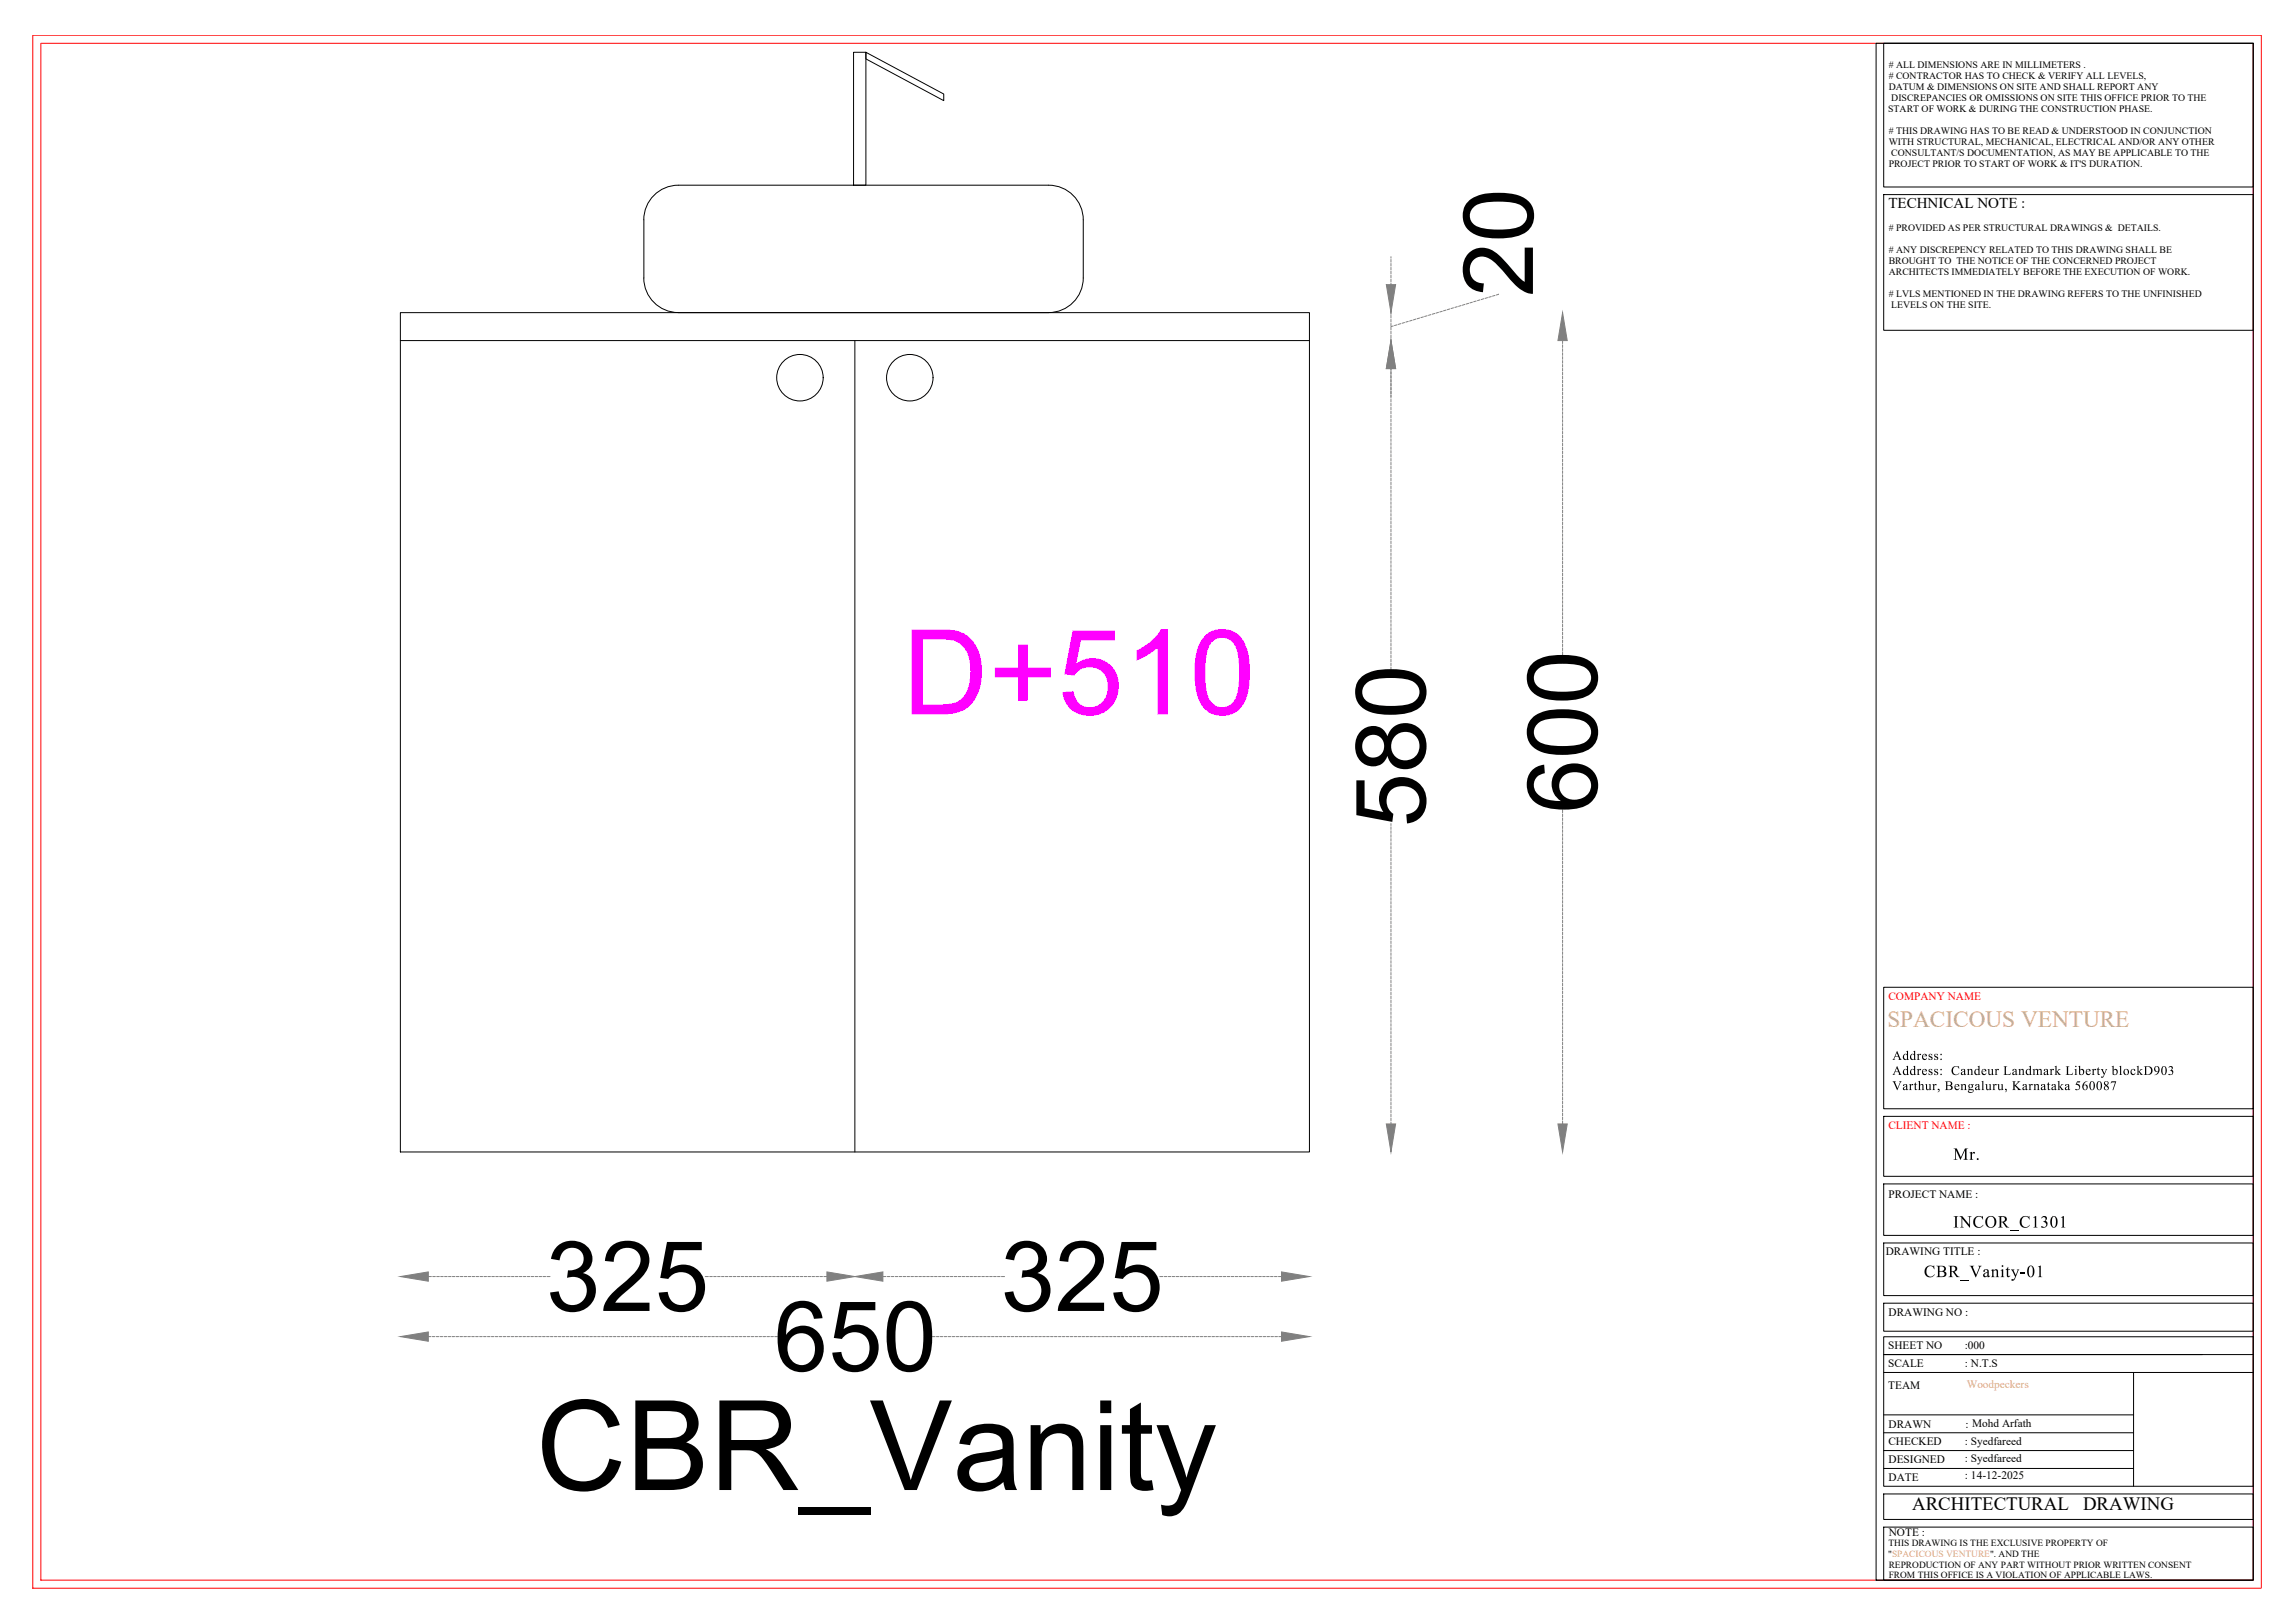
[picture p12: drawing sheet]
<svg xmlns="http://www.w3.org/2000/svg" width="1189mm" height="841mm" viewBox="0 0 1189 841" stroke-linecap="round" stroke-linejoin="round" font-family="sans-serif">
<defs><g id="words">
<text font-size="64.8" x="278" y="772">CBR_Vanity</text>
<text font-size="61.5" fill="#f0f" x="468" y="370">D+510</text>
<g font-size="50.6">
<text x="794" y="154" transform="rotate(-90 794 154)">20</text>
<text x="828" y="421" transform="rotate(-90 828 421)">600</text>
<text x="739" y="429" transform="rotate(-90 739 429)">580</text>
<text x="283" y="679">325</text>
<text x="519" y="679">325</text>
<text x="401" y="710">650</text>
</g>
<text font-size="12" fill="#dda56e" x="978" y="532">SPACICOUS VENTURE</text>
<g font-size="9.8">
<text x="991" y="783">ARCHITECTURAL</text>
<text x="1080" y="783">DRAWING</text>
</g>
<g font-size="8.9">
<text x="1012" y="601">Mr.</text>
<text x="1012" y="636">INCOR_C1301</text>
<text x="997" y="662">CBR_Vanity-01</text>
</g>
<text font-size="7.8" x="979" y="108">TECHNICAL NOTE :</text>
<g font-size="6.8">
<text x="981" y="549">Address:</text>
<text x="981" y="557">Address: Candeur Landmark Liberty blockD903</text>
<text x="981" y="565">Varthur, Bengaluru, Karnataka 560087</text>
</g>
<g font-size="5.9" fill="#f00">
<text x="979" y="518">COMPANY NAME</text>
<text x="979" y="585">CLIENT NAME :</text>
</g>
<g font-size="5.9">
<text x="979" y="621">PROJECT NAME :</text>
<text x="977" y="650">DRAWING TITLE :</text>
<text x="979" y="682">DRAWING NO :</text>
<text x="979" y="699">SHEET NO</text>
<text x="1018" y="699">:000</text>
<text x="979" y="708">SCALE</text>
<text x="1018" y="708">: N.T.S</text>
<text x="979" y="720">TEAM</text>
<text x="979" y="740">DRAWN</text>
<text x="1019" y="740">: Mohd Arfath</text>
<text x="979" y="749">CHECKED</text>
<text x="1018" y="749">: Syedfareed</text>
<text x="979" y="758">DESIGNED</text>
<text x="1018" y="758">: Syedfareed</text>
<text x="979" y="768">DATE</text>
<text x="1018" y="766">: 14-12-2025</text>
<text x="979" y="796">NOTE :</text>
</g>
<text font-size="5.9" fill="#dda56e" x="1019" y="719">Woodpeckers</text>
<g font-size="5.1">
<text x="979" y="35"># ALL DIMENSIONS ARE IN MILLIMETERS .</text>
<text x="979" y="41"># CONTRACTOR HAS TO CHECK &amp; VERIFY ALL LEVELS,</text>
<text x="979" y="46">DATUM &amp; DIMENSIONS ON SITE AND SHALL REPORT ANY</text>
<text x="980" y="52">DISCREPANCIES OR OMISSIONS ON SITE THIS OFFICE PRIOR TO THE</text>
<text x="979" y="58">START OF WORK &amp; DURING THE CONSTRUCTION PHASE.</text>
<text x="979" y="69"># THIS DRAWING HAS TO BE READ &amp; UNDERSTOOD IN CONJUNCTION</text>
<text x="979" y="75">WITH STRUCTURAL, MECHANICAL, ELECTRICAL AND/OR ANY OTHER</text>
<text x="980" y="81">CONSULTANT/S DOCUMENTATION, AS MAY BE APPLICABLE TO THE</text>
<text x="979" y="87">PROJECT PRIOR TO START OF WORK &amp; IT'S DURATION.</text>
<text x="979" y="120"># PROVIDED AS PER STRUCTURAL DRAWINGS &amp; DETAILS.</text>
<text x="979" y="131"># ANY DISCREPENCY RELATED TO THIS DRAWING SHALL BE</text>
<text x="979" y="137">BROUGHT TO THE NOTICE OF THE CONCERNED PROJECT</text>
<text x="979" y="142">ARCHITECTS IMMEDIATELY BEFORE THE EXECUTION OF WORK.</text>
<text x="979" y="154"># LVLS MENTIONED IN THE DRAWING REFERS TO THE UNFINISHED</text>
<text x="980" y="160">LEVELS ON THE SITE.</text>
</g>
<g font-size="4.9">
<text x="979" y="801">THIS DRAWING IS THE EXCLUSIVE PROPERTY OF</text>
<text x="979" y="807">&quot;SPACICOUS VENTURE&quot;. AND THE</text>
<text x="979" y="812">REPRODUCTION OF ANY PART WITHOUT PRIOR WRITTEN CONSENT</text>
<text x="979" y="818">FROM THIS OFFICE IS A VIOLATION OF APPLICABLE LAWS.</text>
</g>
</g></defs>
<!-- layer: 0 -->
<g fill="none" stroke="#000" stroke-width=".52">
<path d="M442 27h7v69h-7zM449 27l40 22v3l-40-21zM334 114a18 18 0 0 1 18-18h191a18 18 0 0 1 18 18M334 114v30a18 18 0 0 0 18 18h191a18 18 0 0 0 18-18v-30M207 162h472v435h-472zM207 176h472M443 176v421"/>
<circle cx="415" cy="196" r="12"/>
<circle cx="472" cy="196" r="12"/>
</g>
<g fill="none" stroke="#808080" stroke-width=".52">
<path d="M721 133v1M721 134v2M721 137v1M721 139v1M721 141v1M721 143v1M721 145v1M721 147h.1M753 160h-1M755 159h-1M757 158l-1 1M759 158h-1"/>
<path d="M761 157l-1 1M763 157h-1M765 156h-1M767 155l-1 1M769 155h-1M771 154l-1 1M773 154h-1M775 153h-2M777 152l-2 1M721 162v1M721 163v2M721 166v1"/>
<path d="M721 168v1M721 170v1M721 172v1M721 174v1M721 176h.1M722 169h-1M724 168l-1 1M726 168h-1M728 167l-1 1M730 167h-1M732 166h-1M734 165l-2 1"/>
<path d="M736 165h-2M738 164l-2 1M740 164h-2M742 163h-2M744 162l-2 1M746 162h-2M747 161l-1 1M749 161h-1M751 160h-1M810 176v2M810 179v1M721 191v1"/>
<path d="M721 192v2M721 194v2M721 197v1M721 199v1M810 181v1M810 183v1M810 185v1M810 187v1M810 189v1M810 191v1M810 193v1M810 195v1"/>
<path d="M810 197v1M810 199v1M721 201v1M721 203v1M721 205v1M721 207v1M721 209v1M721 211v1M721 213v1M721 215v1M721 217v2M721 219v2"/>
<path d="M810 201v1M810 203v2M810 205v2M810 207v2M810 209v2M810 211v2M810 213v2M810 215v2M810 217v2M810 219v2M721 221v2M721 223v2"/>
<path d="M721 225v2M721 227v2M721 229v2M721 231v2M721 233v2M721 236v1M721 238v1M721 240v1M810 222v1M810 224v1M810 226v1M810 228v1"/>
<path d="M810 230v1M810 232v1M810 234v1M810 236v1M810 238v1M810 240v1M721 242v1M721 244v1M721 246v1M721 248v1M721 250v1M721 252v1"/>
<path d="M721 254v1M721 256v1M721 258v1M810 242v1M810 244v1M810 246v1M810 248v1M810 250v1M810 252v1M810 254v2M810 256v2M810 258v2"/>
<path d="M721 260v1M721 262v1M721 264v1M721 266v1M721 268v1M721 270v2M721 272v2M721 274v2M721 276v2M721 278v2M810 260v2M810 262v2"/>
<path d="M810 264v2M810 266v2M810 268v2M810 270v2M810 273v1M810 275v1M810 277v1M810 279v1M721 280v2M721 282v2M721 284v2M721 287v1"/>
<path d="M721 289v1M721 291v1M721 293v1M721 295v1M721 297v1M721 299v1M810 281v1M810 283v1M810 285v1M810 287v1M810 289v1M810 291v1"/>
<path d="M810 293v1M810 295v1M810 297v1M810 299v1M721 301v1M721 303v1M721 305v1M721 307v1M721 309v1M721 311v1M721 313v1M721 315v1"/>
<path d="M721 317v1M721 319v2M810 301v1M810 303v1M810 305v2M810 307v2M810 309v2M810 311v2M810 313v2M810 315v2M810 317v2M810 319v2"/>
<path d="M721 321v2M721 323v2M721 325v2M721 327v2M721 329v2M721 331v2M721 333v2M721 335v2M721 337v2M721 340v1M810 321v2M810 324v1"/>
<path d="M810 326v1M810 328v1M810 330v1M810 332v1M810 334v1M810 336v1M810 338v1M721 342v1M721 344v1M721 346v1M810 420v1M721 427v1"/>
<path d="M721 428v2M721 430v2M721 433v1M721 435v1M721 437v1M721 439v1M810 422v1M810 424v1M810 426v1M810 428v1M810 430v1M810 432v1"/>
<path d="M810 434v1M810 436v1M810 438v2M721 441v1M721 443v1M721 445v1M721 447v1M721 449v1M721 451v1M721 453v1M721 455v1M721 457v1"/>
<path d="M721 459v1M810 440v2M810 442v2M810 444v2M810 446v2M810 448v2M810 450v2M810 452v2M810 454v2M810 456v2M810 459v1M721 461v1"/>
<path d="M721 463v1M721 465v2M721 467v2M721 469v2M721 471v2M721 473v2M721 475v2M721 477v2M721 479v2M810 461v1M810 463v1M810 465v1"/>
<path d="M810 467v1M810 469v1M810 471v1M810 473v1M810 475v1M810 477v1M810 479v1M721 481v2M721 484v1M721 486v1M721 488v1M721 490v1"/>
<path d="M721 492v1M721 494v1M721 496v1M721 498v1M721 500v1M810 481v1M810 483v1M810 485v1M810 487v1M810 489v1M810 491v2M810 493v2"/>
<path d="M810 495v2M810 497v2M810 499v2M721 502v1M721 504v1M721 506v1M721 508v1M721 510v1M721 512v1M721 514v1M721 516v2M721 518v2"/>
<path d="M810 501v2M810 503v2M810 505v2M810 507v2M810 510v1M810 512v1M810 514v1M810 516v1M810 518v1M810 520v1M721 520v2M721 522v2"/>
<path d="M721 524v2M721 526v2M721 528v2M721 530v2M721 532v2M721 535v1M721 537v1M721 539v1M810 522v1M810 524v1M810 526v1M810 528v1"/>
<path d="M810 530v1M810 532v1M810 534v1M810 536v1M810 538v1M721 541v1M721 543v1M721 545v1M721 547v1M721 549v1M721 551v1M721 553v1"/>
<path d="M721 555v1M721 557v1M721 559v1M810 540v1M810 542v2M810 544v2M810 546v2M810 548v2M810 550v2M810 552v2M810 554v2M810 556v2"/>
<path d="M810 558v2M721 561v1M721 563v1M721 565v1M721 567v1M721 569v2M721 571v2M721 573v2M721 575v2M721 577v2M721 579v2M810 561v1"/>
<path d="M810 563v1M810 565v1M810 567v1M810 569v1M810 571v1M810 573v1M810 575v1M810 577v1M810 579v1M721 581v1M810 581v1M222 662h2"/>
<path d="M224 662h2M226 662h2M228 662h2M230 662h2M232 662h2M234 662h2M236 662h2M239 662h1M241 662h1M243 662h1M245 662h1M247 662h1"/>
<path d="M249 662h1M251 662h1M253 662h1M255 662h1M257 662h1M259 662h1M261 662h1M263 662h1M265 662h1M267 662h1M269 662h1M271 662h2"/>
<path d="M273 662h2M275 662h2M277 662h2M279 662h2M281 662h2M283 662h2M365 662h2M368 662h1M370 662h1M372 662h1M374 662h1M376 662h1"/>
<path d="M378 662h1M380 662h1M382 662h1M384 662h1M386 662h1M388 662h2M390 662h2M392 662h2M394 662h2M396 662h2M398 662h2M400 662h2"/>
<path d="M402 662h2M405 662h1M407 662h1M409 662h1M411 662h1M413 662h1M415 662h1M417 662h1M419 662h1M421 662h1M423 662h1M425 662h1"/>
<path d="M427 662h2M458 662h1M460 662h1M462 662h1M464 662h1M466 662h1M468 662h1M470 662h1M472 662h1M474 662h2M476 662h2M478 662h2"/>
<path d="M480 662h2M482 662h2M484 662h2M486 662h2M488 662h2M490 662h2M492 662h2M495 662h1M497 662h1M499 662h1M501 662h1M503 662h1"/>
<path d="M505 662h1M507 662h1M509 662h1M511 662h1M513 662h1M515 662h1M517 662h1M519 662h2M601 662h2M603 662h2M605 662h2M607 662h2"/>
<path d="M609 662h2M612 662h1M614 662h1M616 662h1M618 662h1M620 662h1M622 662h1M624 662h1M626 662h1M628 662h1M630 662h1M632 662h1"/>
<path d="M634 662h1M636 662h1M638 662h1M640 662h1M642 662h1M644 662h2M646 662h2M648 662h2M650 662h2M652 662h2M654 662h2M656 662h2"/>
<path d="M658 662h2M660 662h2M663 662h1M222 693h1M224 693h1M226 693h1M228 693h2M230 693h2M232 693h2M234 693h2M236 693h2M238 693h2"/>
<path d="M240 693h2M242 693h2M244 693h2M246 693h2M249 693h1M251 693h1M253 693h1M255 693h1M257 693h1M259 693h1M261 693h1M263 693h1"/>
<path d="M265 693h1M267 693h1M269 693h1M271 693h1M273 693h1M275 693h1M277 693h1M279 693h1M281 693h2M283 693h2M285 693h2M287 693h2"/>
<path d="M289 693h2M291 693h2M293 693h2M295 693h2M297 693h2M300 693h1M302 693h1M304 693h1M306 693h1M308 693h1M310 693h1M312 693h1"/>
<path d="M314 693h1M316 693h1M318 693h1M320 693h1M322 693h1M324 693h1M326 693h1M328 693h1M330 693h1M332 693h2M334 693h2M336 693h2"/>
<path d="M338 693h2M340 693h2M342 693h2M344 693h2M346 693h2M348 693h2M351 693h1M353 693h1M355 693h1M357 693h1M359 693h1M361 693h1"/>
<path d="M363 693h1M365 693h1M367 693h1M369 693h1M371 693h1M373 693h1M375 693h1M377 693h1M379 693h1M381 693h1M383 693h2M385 693h2"/>
<path d="M387 693h2M389 693h2M391 693h2M393 693h2M395 693h2M397 693h2M399 693h2M402 693h1M483 693h2M485 693h2M487 693h2M489 693h2"/>
<path d="M491 693h2M493 693h2M495 693h2M498 693h1M500 693h1M502 693h1M504 693h1M506 693h1M508 693h1M510 693h1M512 693h1M514 693h1"/>
<path d="M516 693h1M518 693h1M520 693h1M522 693h1M524 693h1M526 693h1M528 693h1M530 693h2M532 693h2M534 693h2M536 693h2M538 693h2"/>
<path d="M540 693h2M542 693h2M544 693h2M546 693h2M549 693h1M551 693h1M553 693h1M555 693h1M557 693h1M559 693h1M561 693h1M563 693h1"/>
<path d="M565 693h1M567 693h1M569 693h1M571 693h1M573 693h1M575 693h1M577 693h1M579 693h1M581 693h2M583 693h2M585 693h2M587 693h2"/>
<path d="M589 693h2M591 693h2M593 693h2M595 693h2M597 693h2M599 693h2M602 693h1M604 693h1M606 693h1M608 693h1M610 693h1M612 693h1"/>
<path d="M614 693h1M616 693h1M618 693h1M620 693h1M622 693h1M624 693h1M626 693h1M628 693h1M630 693h1M632 693h1M634 693h2M636 693h2"/>
<path d="M638 693h2M640 693h2M642 693h2M644 693h2M646 693h2M648 693h2M651 693h1M653 693h1M655 693h1M657 693h1M659 693h1M661 693h1"/>
<path d="M663 693h1"/>
</g>
<g fill="#808080" stroke="#808080" stroke-width=".52">
<path d="M664 659l15 3-15 2z"/>
<path d="M443 662l15-3v5z"/>
<path d="M429 659l14 3-14 2z"/>
<path d="M207 662l15-3v5z"/>
<path d="M718 582h5l-2 15z"/>
<path d="M721 176l2 15h-5z"/>
<path d="M718 147h5l-2 15z"/>
<path d="M810 162l2 14h-5z"/>
<path d="M807 582h5l-2 15z"/>
<path d="M664 690l15 3-15 2z"/>
<path d="M207 693l15-3v5z"/>
</g>
<!-- layer: TITLE BLOCK -->
<path d="M17 18h1155v805h-1155zM21 22h1147v797h-1147z" fill="none" stroke="#f00" stroke-width=".52"/>
<g fill="none" stroke="#000" stroke-width=".52">
<path d="M972 22h196v797h-196zM976 22h192v75h-192zM976 101h192v70h-192zM976 512h192v63h-192zM976 578h192v32h-192zM976 613h192v27h-192zM976 644h192v27h-192zM976 675h192v15h-192zM976 693h192v77h-192zM976 711h192M976 702h192M1106 711v59"/>
<path d="M976 733h130M976 752h130M976 742h130M976 774h192v13h-192zM976 761h130M976 791h192v28h-192z"/>
</g>
<g fill="#000">
<path d="M1124 553l1-1 1 1-1 1 1 1v1l-1 1h-1l2-1v-1h-2l2-1-1-1h-1zM1094 560h3l-2 5 1-4h-2zM1068 631l2-1v5v1h-2h1v-5zM1056 657l2-1v5v1h-2l1-1v-4z"/>
<path d="M1117 553h1l1 1-1 2-2 1 2-1v-1h-1zM1117 553v2h1v-2z"/>
<path d="M1121 553l1-1 1 2v2l-1 1h-1l-1-1zM1121 553v3l1 1v-3v-1z"/>
<path d="M1091 561l1-1 1 1-1 1 1 1-1 2-2-1 1-1-1-1zM1091 561a.9 .9 0 0 0 1 0 .9 .9 0 0 0-1 0zM1091 564a1 1 0 0 0 2 0 1 1 0 0 0-2 0z"/>
</g>
<use href="#words"/>
</svg>
